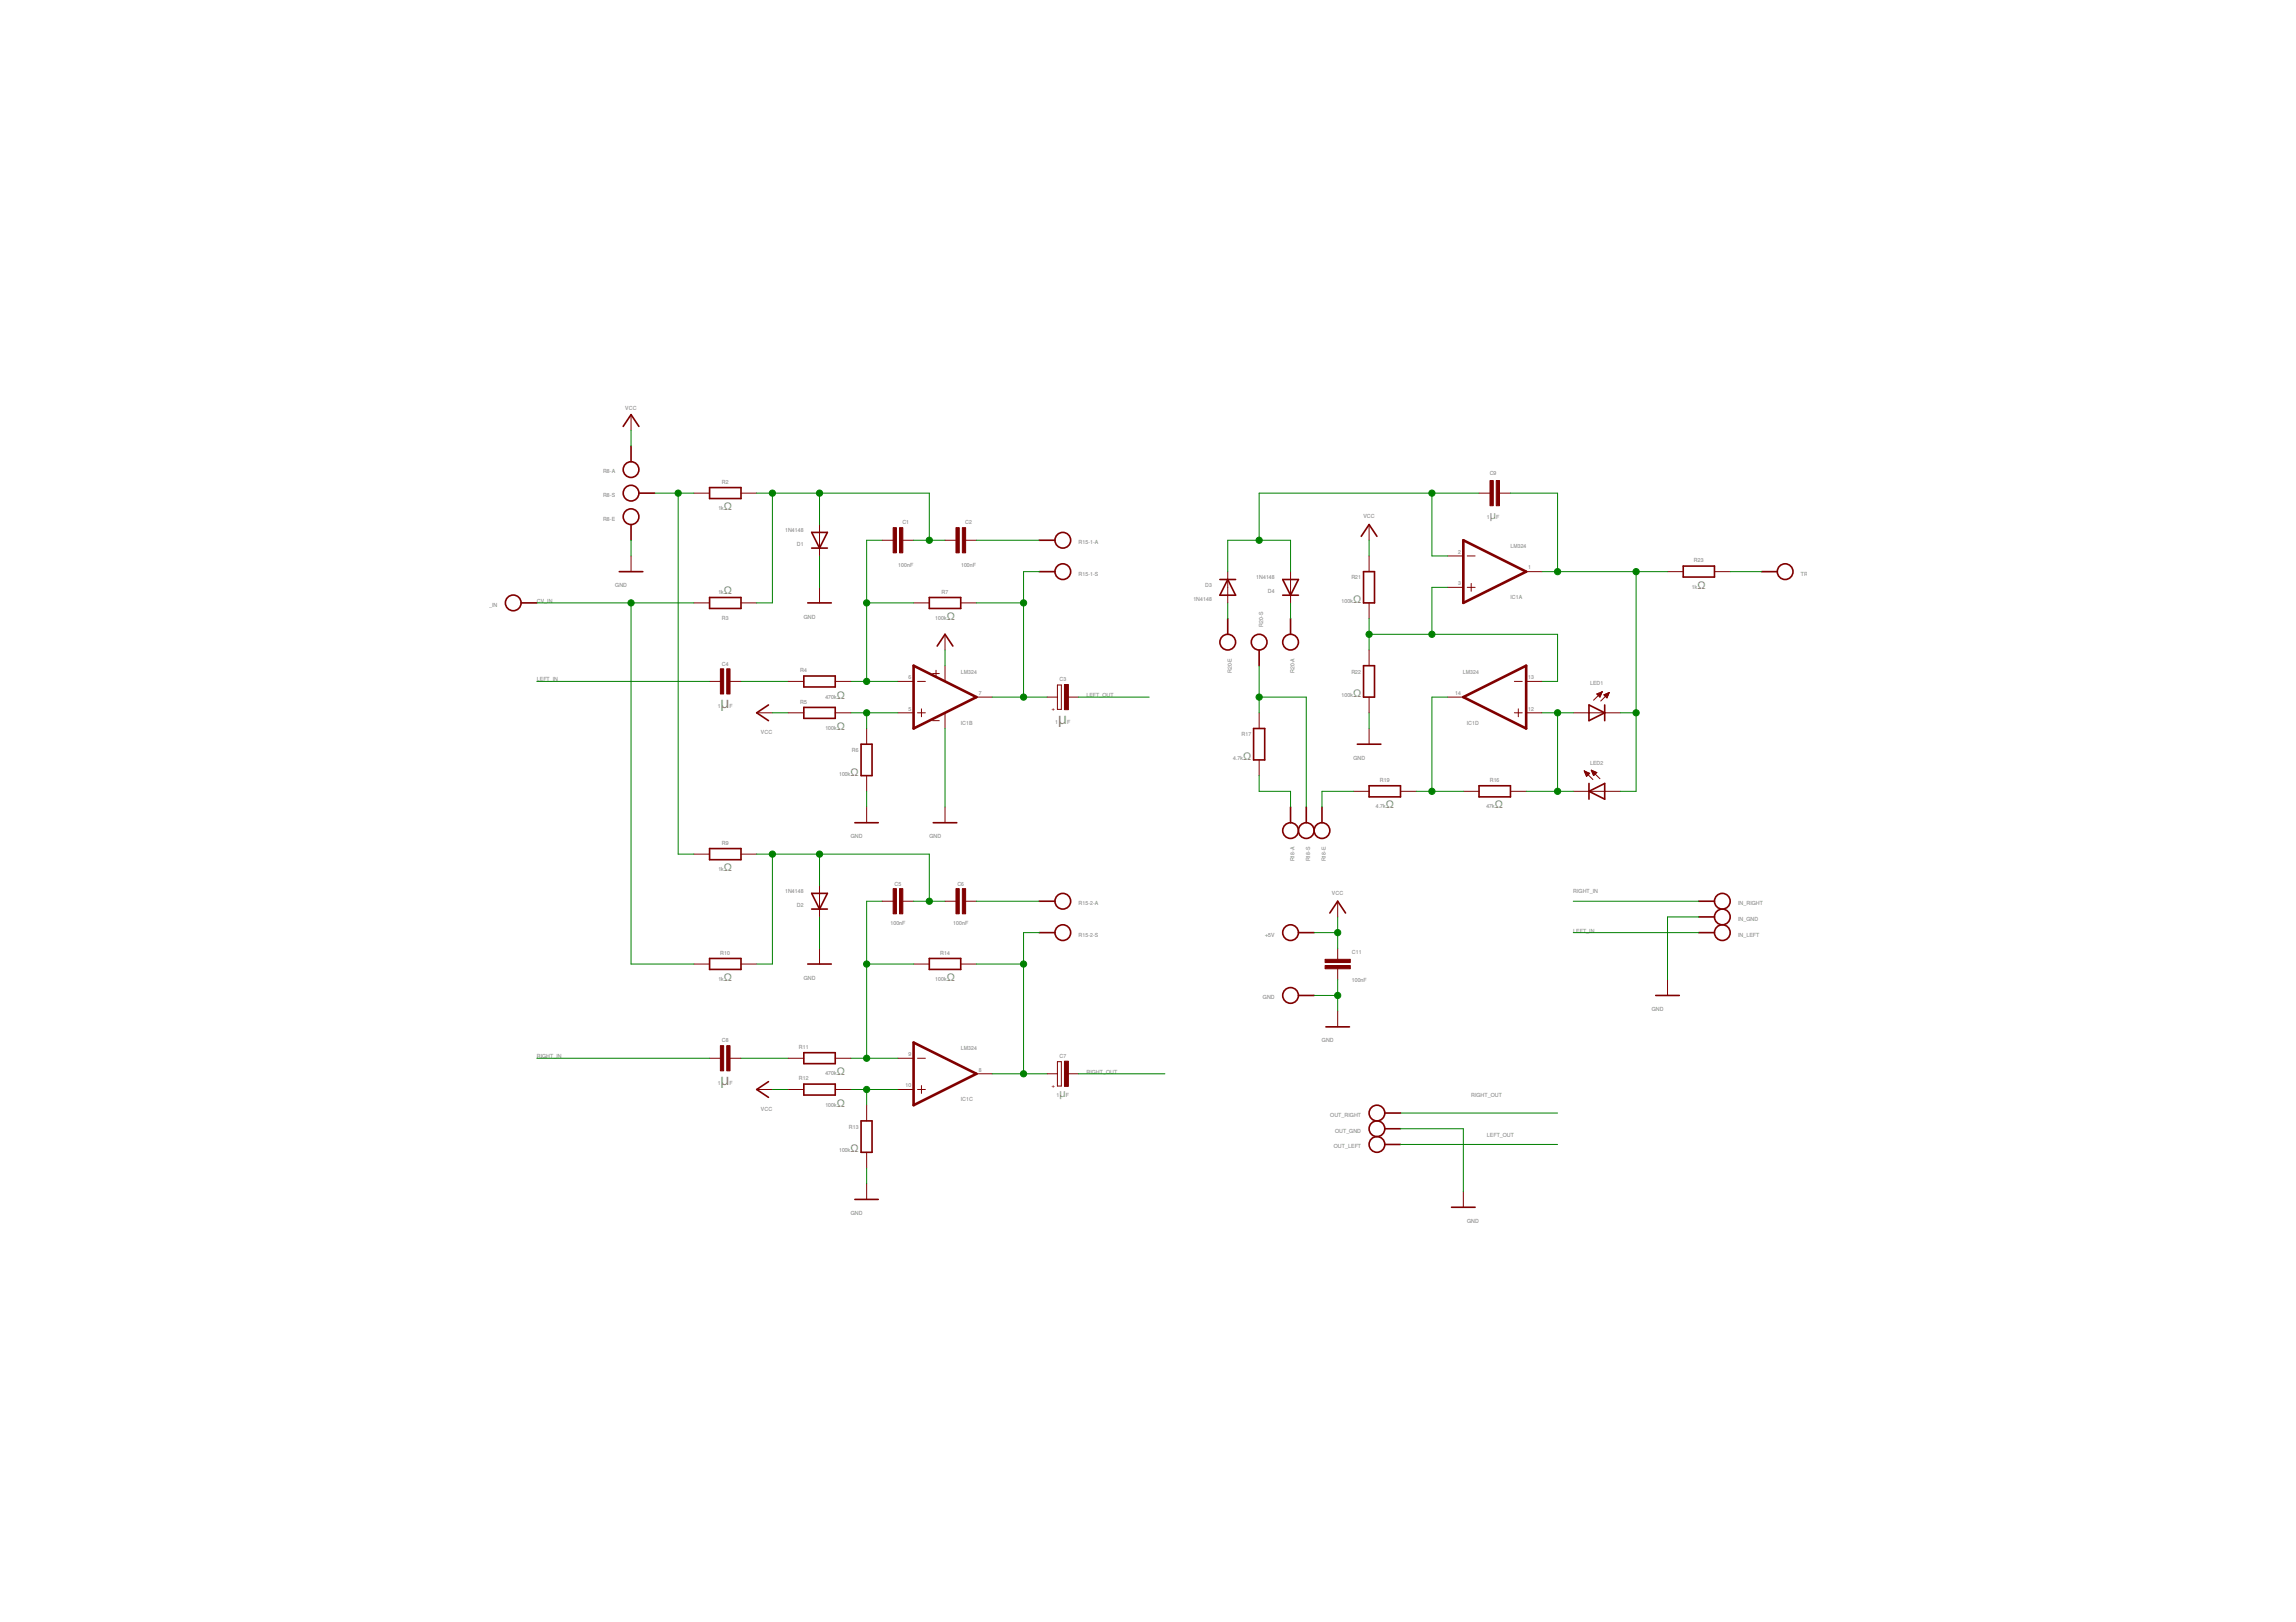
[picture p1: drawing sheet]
<svg xmlns="http://www.w3.org/2000/svg" width="297mm" height="210mm" viewBox="0 0 297 210" stroke-linecap="round" stroke-linejoin="round" font-family="sans-serif">
<defs><g id="words">
<g font-size="2" fill="#808080">
<text x="93.2" y="91.6">μ</text>
<text x="136.9" y="93.7">μ</text>
<text x="93.2" y="140.4">μ</text>
</g>
<g font-size="1.4" fill="#808080">
<text x="93.7" y="66">Ω</text>
<text x="192.7" y="67.2">μ</text>
<text x="93.7" y="76.8">Ω</text>
<text x="219.6" y="76.2">Ω</text>
<text x="122.5" y="80.2">Ω</text>
<text x="175" y="78">Ω</text>
<text x="108.3" y="90.4">Ω</text>
<text x="108.3" y="94.5">Ω</text>
<text x="175" y="90.2">Ω</text>
<text x="110" y="100.4">Ω</text>
<text x="160.8" y="98.3">Ω</text>
<text x="179.3" y="104.6">Ω</text>
<text x="193.4" y="104.6">Ω</text>
<text x="93.7" y="112.7">Ω</text>
<text x="93.7" y="127">Ω</text>
<text x="122.5" y="127">Ω</text>
<text x="108.3" y="139.2">Ω</text>
<text x="108.3" y="143.2">Ω</text>
<text x="137.1" y="142">μ</text>
<text x="110" y="149.1">Ω</text>
</g>
<g font-size=".7" fill="#808080">
<text x="80.9" y="53">VCC</text>
<text x="78" y="61.3">R8-A</text>
<text x="78" y="64.3">R8-S</text>
<text x="93.4" y="62.6">R2</text>
<text x="192.7" y="61.5">C9</text>
<text x="78" y="67.4">R8-E</text>
<text x="92.9" y="66">1k</text>
<text x="101.6" y="68.9">1N4148</text>
<text x="103.1" y="70.7">D1</text>
<text x="116.7" y="67.9">C1</text>
<text x="124.9" y="67.9">C2</text>
<text x="139.5" y="70.4">R15-1-A</text>
<text x="176.4" y="67.1">VCC</text>
<text x="188.6" y="71.7">2</text>
<text x="192.3" y="67.2">1</text>
<text x="193.5" y="67.2">F</text>
<text x="195.4" y="70.9">LM324</text>
<text x="79.6" y="76">GND</text>
<text x="92.9" y="76.8">1k</text>
<text x="116.2" y="73.4">100nF</text>
<text x="121.8" y="76.8">R7</text>
<text x="124.3" y="73.4">100nF</text>
<text x="139.5" y="74.5">R15-1-S</text>
<text x="154.4" y="77.8">1N4148</text>
<text x="155.9" y="76">D3</text>
<text x="162.5" y="75">1N4148</text>
<text x="164" y="76.8">D4</text>
<text x="174.8" y="75">R21</text>
<text x="188.6" y="75.7">3</text>
<text x="195.4" y="77.5">IC1A</text>
<text x="197.7" y="73.7">1</text>
<text x="218.9" y="76.2">1k</text>
<text x="219.1" y="72.8">R23</text>
<text x="233" y="74.5">TRI</text>
<text x="62.3" y="78.5">CV_IN</text>
<text x="69.4" y="78">CV_IN</text>
<text x="93.4" y="80.2">R3</text>
<text x="104" y="80.1">GND</text>
<text x="121" y="80.2">100k</text>
<text x="163.4" y="81.1" transform="rotate(-90 163.4 81.1)">R20-S</text>
<text x="173.6" y="78">100k</text>
<text x="69.4" y="88.2">LEFT_IN</text>
<text x="93.4" y="86.2">C4</text>
<text x="103.5" y="87">R4</text>
<text x="117.5" y="87.9">6</text>
<text x="124.3" y="87.2">LM324</text>
<text x="126.6" y="89.9">7</text>
<text x="137.1" y="88.2">C3</text>
<text x="159.3" y="87.1" transform="rotate(-90 159.3 87.1)">R20-E</text>
<text x="167.5" y="87.1" transform="rotate(-90 167.5 87.1)">R20-A</text>
<text x="174.8" y="87.2">R22</text>
<text x="188.3" y="89.9">14</text>
<text x="189.2" y="87.2">LM324</text>
<text x="197.7" y="87.9">13</text>
<text x="205.7" y="88.6">LED1</text>
<text x="92.9" y="91.6">1</text>
<text x="94.4" y="91.6">F</text>
<text x="98.4" y="95">VCC</text>
<text x="103.5" y="91.1">R5</text>
<text x="106.8" y="90.4">470k</text>
<text x="106.8" y="94.5">100k</text>
<text x="117.5" y="92">5</text>
<text x="124.3" y="93.8">IC1B</text>
<text x="136.5" y="93.7">1</text>
<text x="138.1" y="93.7">F</text>
<text x="140.6" y="90.2">LEFT_OUT</text>
<text x="160.6" y="95.3">R17</text>
<text x="173.6" y="90.2">100k</text>
<text x="189.8" y="93.8">IC1D</text>
<text x="197.7" y="92">12</text>
<text x="108.6" y="100.4">100k</text>
<text x="110.2" y="97.3">R6</text>
<text x="159.5" y="98.3">4.7k</text>
<text x="175.1" y="98.3">GND</text>
<text x="178.5" y="101.2">R19</text>
<text x="192.7" y="101.2">R16</text>
<text x="205.7" y="99">LED2</text>
<text x="178" y="104.6">4.7k</text>
<text x="192.3" y="104.6">47k</text>
<text x="92.9" y="112.7">1k</text>
<text x="93.4" y="109.3">R9</text>
<text x="110.1" y="108.5">GND</text>
<text x="120.2" y="108.5">GND</text>
<text x="167.5" y="111.5" transform="rotate(-90 167.5 111.5)">R18-A</text>
<text x="169.5" y="111.5" transform="rotate(-90 169.5 111.5)">R18-S</text>
<text x="171.5" y="111.5" transform="rotate(-90 171.5 111.5)">R18-E</text>
<text x="101.6" y="115.6">1N4148</text>
<text x="103.1" y="117.4">D2</text>
<text x="115.2" y="119.7">100nF</text>
<text x="115.7" y="114.6">C5</text>
<text x="123.3" y="119.7">100nF</text>
<text x="123.9" y="114.6">C6</text>
<text x="139.5" y="117.1">R15-2-A</text>
<text x="172.3" y="115.8">VCC</text>
<text x="203.5" y="115.6">RIGHT_IN</text>
<text x="224.9" y="117.1">IN_RIGHT</text>
<text x="224.9" y="119.2">IN_GND</text>
<text x="93.2" y="123.6">R10</text>
<text x="121.6" y="123.6">R14</text>
<text x="139.5" y="121.2">R15-2-S</text>
<text x="163.7" y="121.2">+5V</text>
<text x="174.9" y="123.4">C11</text>
<text x="203.5" y="120.7">LEFT_IN</text>
<text x="224.9" y="121.2">IN_LEFT</text>
<text x="92.9" y="127">1k</text>
<text x="104" y="126.8">GND</text>
<text x="121" y="127">100k</text>
<text x="163.4" y="129.3">GND</text>
<text x="174.9" y="127.1">100nF</text>
<text x="213.7" y="130.8">GND</text>
<text x="69.4" y="136.9">RIGHT_IN</text>
<text x="93.4" y="134.9">C8</text>
<text x="103.3" y="135.7">R11</text>
<text x="117.5" y="136.7">9</text>
<text x="124.3" y="135.9">LM324</text>
<text x="137.1" y="136.9">C7</text>
<text x="171" y="134.9">GND</text>
<text x="92.9" y="140.4">1</text>
<text x="94.4" y="140.4">F</text>
<text x="98.4" y="143.7">VCC</text>
<text x="103.3" y="139.8">R12</text>
<text x="106.8" y="139.2">470k</text>
<text x="106.8" y="143.2">100k</text>
<text x="117.2" y="140.7">10</text>
<text x="124.3" y="142.5">IC1C</text>
<text x="126.6" y="138.7">8</text>
<text x="136.7" y="142">1</text>
<text x="137.9" y="142">F</text>
<text x="140.6" y="139">RIGHT_OUT</text>
<text x="190.3" y="142">RIGHT_OUT</text>
<text x="108.6" y="149.1">100k</text>
<text x="109.8" y="146.1">R13</text>
<text x="172.1" y="144.6">OUT_RIGHT</text>
<text x="172.6" y="148.6">OUT_LEFT</text>
<text x="172.7" y="146.6">OUT_GND</text>
<text x="192.4" y="147.1">LEFT_OUT</text>
<text x="110.1" y="157.3">GND</text>
<text x="189.8" y="158.3">GND</text>
</g>
<g font-size=".7" fill="#800000">
<text x="136.1" y="92">+</text>
<text x="136.1" y="140.7">+</text>
</g>
</g></defs>
<path d="M189.3 69.9l8.1 4.1-8.1 4zM118.2 86.1l8.1 4.1-8.1 4.1zM189.3 90.2l8.1-4.1v8.2zM118.2 134.9l8.1 4.1-8.1 4z" fill="none" stroke="#800000" stroke-width=".34"/>
<g fill="none" stroke="#800000" stroke-width=".13">
<path d="M81.6 53.7v2M81.6 71.9v2.1M89.8 78h2M89.8 63.8h2M95.9 78h2M95.9 63.8h2M106 67.9v4M106 76v2M114.1 69.9h1.5M116.8 69.9h1.4M118.2 78h2M122.3 69.9h1.4"/>
<path d="M124.3 78h2M124.9 69.9h1.4M158.8 74v4M167 74v4M177.1 67.9v2M177.1 71.9v2.1M177.1 78v2.1M187.3 76h2M187.3 71.9h2M189.8 76h1M189.8 71.9h1M190.3 75.5v1"/>
<path d="M191.3 63.8h1.5M194 63.8h1.4M197.4 74h2.1M215.7 74h2.1M221.8 74h2M91.8 88.2h1.4M94.4 88.2h1.5M97.9 92.2h2M102 92.2h2M102 88.2h2M108.1 92.2h2M108.1 88.2h2"/>
<path d="M112.1 94.3v2M116.2 92.2h2M116.2 88.2h2M118.7 92.2h1M118.7 88.2h1M119.2 91.7v1.1M120.6 87.2h.9M120.6 93.3h.9M121.1 86.7v.9M122.3 82.1v2M122.3 86.1v2.1M122.3 92.2v2.1"/>
<path d="M126.3 90.2h2.1M135.5 90.2h1.3M136.8 88.6h.5v3.2h-.5zM138.1 90.2h1.4M162.9 92.2v2.1M162.9 98.3v2.1M177.1 84.1v2M177.1 90.2v2M177.1 94.3v2M187.3 90.2h2M195.9 92.2h1M195.9 88.2h1"/>
<path d="M196.4 91.7v1.1M197.4 92.2h2.1M197.4 88.2h2.1M203.5 92.2h6.1M205 99.8l1.1 1.1M205 99.8l.7 .3M205 99.8l.3 .7 .4-.4M205 99.8h.1M205 99.9h.3M205 100h.5M205.9 99.7l1.1 1.1M205.9 99.7l.7 .3-.4 .4"/>
<path d="M205.9 99.7l.3 .7M205.9 99.7h.1M205.9 99.8h.3M206 99.9h.4M206 100h.6M206.6 89.8l.7-.3-.3 .7zM206.6 89.8h.6M206.7 89.9h.4M206.8 90h.3M206.8 89.7h.4M206.8 90.1h.3M206.9 90.2h.1"/>
<path d="M207 89.6h.2M207.2 89.5h.1M207.3 89.5l-1.1 1.1M207.5 89.9l.7-.3-.3 .7zM207.5 89.9h.6M207.6 90h.4M207.6 90.1h.4M207.8 90.2h.2M207.8 89.8h.3M207.8 90.3h.1M208 89.7h.2M208.2 89.6h.1"/>
<path d="M208.2 89.6l-1.1 1.1M89.8 110.5h2M95.9 110.5h2M106 114.6v4.1M112.1 100.4v2M112.1 104.4v2.1M114.1 116.6h1.5M116.8 116.6h1.4M122.3 104.4v2.1M122.3 116.6h1.4M124.9 116.6h1.4M173.1 116.6v2.1"/>
<path d="M175.1 102.4h2M181.2 102.4h2M189.3 102.4h2M195.4 102.4h2M203.5 102.4h6.1M205.1 100.1h.6M205.1 100.2h.5M205.2 100.3h.3M205.2 100.4h.2M205.2 100.4h.1M206 100.1h.5M206.1 100.2h.3"/>
<path d="M206.1 100.3h.2M206.2 100.4h.1M89.8 124.8h2M91.8 136.9h1.4M94.4 136.9h1.5M95.9 124.8h2M102 136.9h2M106 122.7v2.1M108.1 136.9h2M116.2 136.9h2M118.2 124.8h2M118.7 136.9h1"/>
<path d="M124.3 124.8h2M126.3 139h2.1M135.5 139h1.3M136.8 137.4h.5v3.1h-.5zM138.1 139h1.4M173.1 122.7v1.4M173.1 125.4v1.4M173.1 130.9v2M215.7 126.8v2M97.9 141h2M102 141h2M108.1 141h2"/>
<path d="M112.1 143v2.1M112.1 149.1v2.1M112.1 153.2v2M116.2 141h2M118.7 141h1M119.2 140.5v1M189.3 154.2v2"/>
</g>
<g fill="none" stroke="#800000" stroke-width=".21">
<path d="M80.6 55.2l1-1.5 1.1 1.5M81.6 57.7v2.1M67.4 78h2M80.1 74h3.1M81.6 67.9v2M82.7 63.8h2M91.8 77.3h4.1v1.4h-4.1zM91.8 63.1h4.1v1.4h-4.1zM104.5 78h3M105 68.9h2l-1 2zM105 70.9h2M120.2 77.3h4.1v1.4h-4.1z"/>
<path d="M134.5 74h2M134.5 69.9h2M157.8 75h2.1M158.8 75l1.1 2h-2.1zM165.9 75h2.1l-1 2zM165.9 77h2.1M176.1 69.4l1-1.5 1 1.5M176.4 74h1.4v4h-1.4zM217.8 73.3h4v1.4h-4zM227.9 74h2M99.4 91.2l-1.5 1 1.5 1.1M104 87.5h4.1v1.4h-4.1z"/>
<path d="M104 91.5h4.1v1.5h-4.1zM111.4 96.3h1.4v4.1h-1.4zM121.2 83.6l1.1-1.5 1 1.5M158.8 80.1v2M162.2 94.3h1.4v4h-1.4zM162.9 84.1v2M167 80.1v2M175.6 96.3h3M176.4 86.1h1.4v4.1h-1.4zM205.6 91.2l2 1-2 1.1zM207.6 91.2v2.1M91.8 109.8h4.1v1.5h-4.1z"/>
<path d="M105 115.6h2l-1 2zM105 117.6h2M110.6 106.5h3M120.7 106.5h3.1M134.5 116.6h2M167 104.4v2.1M169 104.4v2.1M171 104.4v2.1M172 118.2l1.1-1.6 1 1.6M177.1 101.7h4.1v1.4h-4.1zM191.3 101.7h4.1v1.4h-4.1zM205.6 102.4l2-1v2z"/>
<path d="M205.6 101.4v2M219.8 116.6h2M219.8 118.7h2M91.8 124h4.1v1.5h-4.1zM99.4 140l-1.5 1 1.5 1M104 136.2h4.1v1.4h-4.1zM104.5 124.8h3M120.2 124h4.1v1.5h-4.1zM134.5 120.7h2M168 128.8h2M168 120.7h2M171.5 132.9h3.1"/>
<path d="M214.2 128.8h3.1M219.8 120.7h2M104 140.3h4.1v1.4h-4.1zM110.6 155.2h3M111.4 145.1h1.4v4h-1.4zM179.2 144h2M179.2 146.1h2M179.2 148.1h2M187.8 156.2h3"/>
<circle cx="66.4" cy="78" r="1.02"/>
<circle cx="81.6" cy="60.8" r="1.02"/>
<circle cx="81.6" cy="63.8" r="1.02"/>
<circle cx="81.6" cy="66.9" r="1.02"/>
<circle cx="137.5" cy="69.9" r="1.02"/>
<circle cx="137.5" cy="74" r="1.02"/>
<circle cx="230.9" cy="74" r="1.02"/>
<circle cx="158.8" cy="83.1" r="1.02"/>
<circle cx="162.9" cy="83.1" r="1.02"/>
<circle cx="167" cy="83.1" r="1.02"/>
<circle cx="137.5" cy="116.6" r="1.02"/>
<circle cx="167" cy="107.5" r="1.02"/>
<circle cx="169" cy="107.5" r="1.02"/>
<circle cx="171" cy="107.5" r="1.02"/>
<circle cx="222.8" cy="116.6" r="1.02"/>
<circle cx="222.8" cy="118.7" r="1.02"/>
<circle cx="137.5" cy="120.7" r="1.02"/>
<circle cx="167" cy="128.8" r="1.02"/>
<circle cx="167" cy="120.7" r="1.02"/>
<circle cx="222.8" cy="120.7" r="1.02"/>
<circle cx="178.1" cy="146.1" r="1.02"/>
<circle cx="178.1" cy="144" r="1.02"/>
<circle cx="178.1" cy="148.1" r="1.02"/>
</g>
<g fill="#800000" stroke="#800000" stroke-width=".13">
<path d="M116.4 68.3h.4v3.2h-.4z"/>
<path d="M115.5 68.3h.5v3.2h-.5z"/>
<path d="M124.5 68.3h.4v3.2h-.4z"/>
<path d="M123.7 68.3h.4v3.2h-.4z"/>
<path d="M137.7 88.6h.5v3.2h-.5z"/>
<path d="M94 86.6h.4v3.2h-.4z"/>
<path d="M93.2 86.6h.4v3.2h-.4z"/>
<path d="M116.4 115h.4v3.3h-.4z"/>
<path d="M115.5 115h.5v3.3h-.5z"/>
<path d="M124.5 115h.4v3.3h-.4z"/>
<path d="M123.7 115h.4v3.3h-.4z"/>
<path d="M137.7 137.3h.5v3.3h-.5z"/>
<path d="M94 135.3h.4v3.3h-.4z"/>
<path d="M93.2 135.3h.4v3.3h-.4z"/>
<path d="M193.6 62.2h.4v3.2h-.4z"/>
<path d="M192.8 62.2h.4v3.2h-.4z"/>
<path d="M171.4 124.9h3.3v.5h-3.3z"/>
<path d="M171.4 124.1h3.3v.5h-3.3z"/>
</g>
<g fill="none" stroke="#008000" stroke-width=".13">
<path d="M81.6 55.7v2M69.4 78h20.4M81.6 69.9v2M81.6 78v46.8h8.2M84.7 63.8h5.1M87.7 63.8v46.7h2.1M97.9 63.8h22.3v6.1M99.9 63.8v14.2h-2M106 63.8v4.1M106 71.9v4.1M112.1 78h6.1M114.1 69.9h-2v18.3"/>
<path d="M118.2 69.9h4.1M126.3 78h6.1M126.3 69.9h8.2M134.5 74h-2.1v16.2M158.8 74v-4.1h8.2v4.1M158.8 78v2.1M167 78v2.1M177.1 69.9v2M185.3 63.8v8.1h2M187.3 76h-2v6.1M191.3 63.8h-28.4v6.1M195.4 63.8h6.1v10.2"/>
<path d="M199.5 74h16.2M211.7 74v28.4h-2.1M223.8 74h4.1M69.4 88.2h22.4M95.9 88.2h6.1M99.9 92.2h2.1M110.1 92.2h6.1M110.1 88.2h6.1M112.1 92.2v2.1M122.3 84.1v2M122.3 94.3v10.1M128.4 90.2h7.1"/>
<path d="M139.5 90.2h9.2M162.9 90.2h6.1v14.2M162.9 86.1v6.1M177.1 80.1v4M177.1 92.2v2.1M177.1 82.1h24.4v6.1h-2M187.3 90.2h-2v12.2M199.5 92.2h4M201.5 92.2v10.2M209.6 92.2h2.1M97.9 110.5h22.3v6.1M99.9 110.5v14.3h-2"/>
<path d="M106 110.5v4.1M106 118.7v4M112.1 102.4v2M114.1 116.6h-2v20.3M118.2 116.6h4.1M126.3 116.6h8.2M162.9 100.4v2h4.1v2M173.1 118.7v4M175.1 102.4h-4.1v2M183.2 102.4h6.1M197.4 102.4h6.1M203.5 116.6h16.3"/>
<path d="M219.8 118.7h-4.1v8.1M69.4 136.9h22.4M95.9 136.9h6.1M110.1 136.9h6.1M112.1 124.8h6.1M126.3 124.8h6.1M128.4 139h7.1M134.5 120.7h-2.1v18.3M139.5 139h11.2M170 128.8h3.1M170 120.7h3.1M173.1 126.8v4.1"/>
<path d="M203.5 120.7h16.3M99.9 141h2.1M110.1 141h6.1M112.1 141v2M112.1 151.2v2M181.2 146.1h8.1v8.1M181.2 144h20.3M181.2 148.1h20.3"/>
</g>
<g fill="#008000" stroke="#008000" stroke-width=".13">
<circle cx="173.1" cy="128.8" r=".4"/>
<circle cx="173.1" cy="120.7" r=".4"/>
<circle cx="132.4" cy="90.2" r=".4"/>
<circle cx="132.4" cy="78" r=".4"/>
<circle cx="112.1" cy="92.2" r=".4"/>
<circle cx="87.7" cy="63.8" r=".4"/>
<circle cx="81.6" cy="78" r=".4"/>
<circle cx="106" cy="63.8" r=".4"/>
<circle cx="120.2" cy="69.9" r=".4"/>
<circle cx="99.9" cy="63.8" r=".4"/>
<circle cx="112.1" cy="88.2" r=".4"/>
<circle cx="112.1" cy="78" r=".4"/>
<circle cx="132.4" cy="124.8" r=".4"/>
<circle cx="132.4" cy="139" r=".4"/>
<circle cx="112.1" cy="141" r=".4"/>
<circle cx="106" cy="110.5" r=".4"/>
<circle cx="120.2" cy="116.6" r=".4"/>
<circle cx="99.9" cy="110.5" r=".4"/>
<circle cx="112.1" cy="124.8" r=".4"/>
<circle cx="112.1" cy="136.9" r=".4"/>
<circle cx="185.3" cy="102.4" r=".4"/>
<circle cx="201.5" cy="92.2" r=".4"/>
<circle cx="201.5" cy="102.4" r=".4"/>
<circle cx="162.9" cy="90.2" r=".4"/>
<circle cx="162.9" cy="69.9" r=".4"/>
<circle cx="185.3" cy="63.8" r=".4"/>
<circle cx="201.5" cy="74" r=".4"/>
<circle cx="211.7" cy="92.2" r=".4"/>
<circle cx="211.7" cy="74" r=".4"/>
<circle cx="185.3" cy="82.1" r=".4"/>
<circle cx="177.1" cy="82.1" r=".4"/>
</g>
<use href="#words"/>
</svg>
